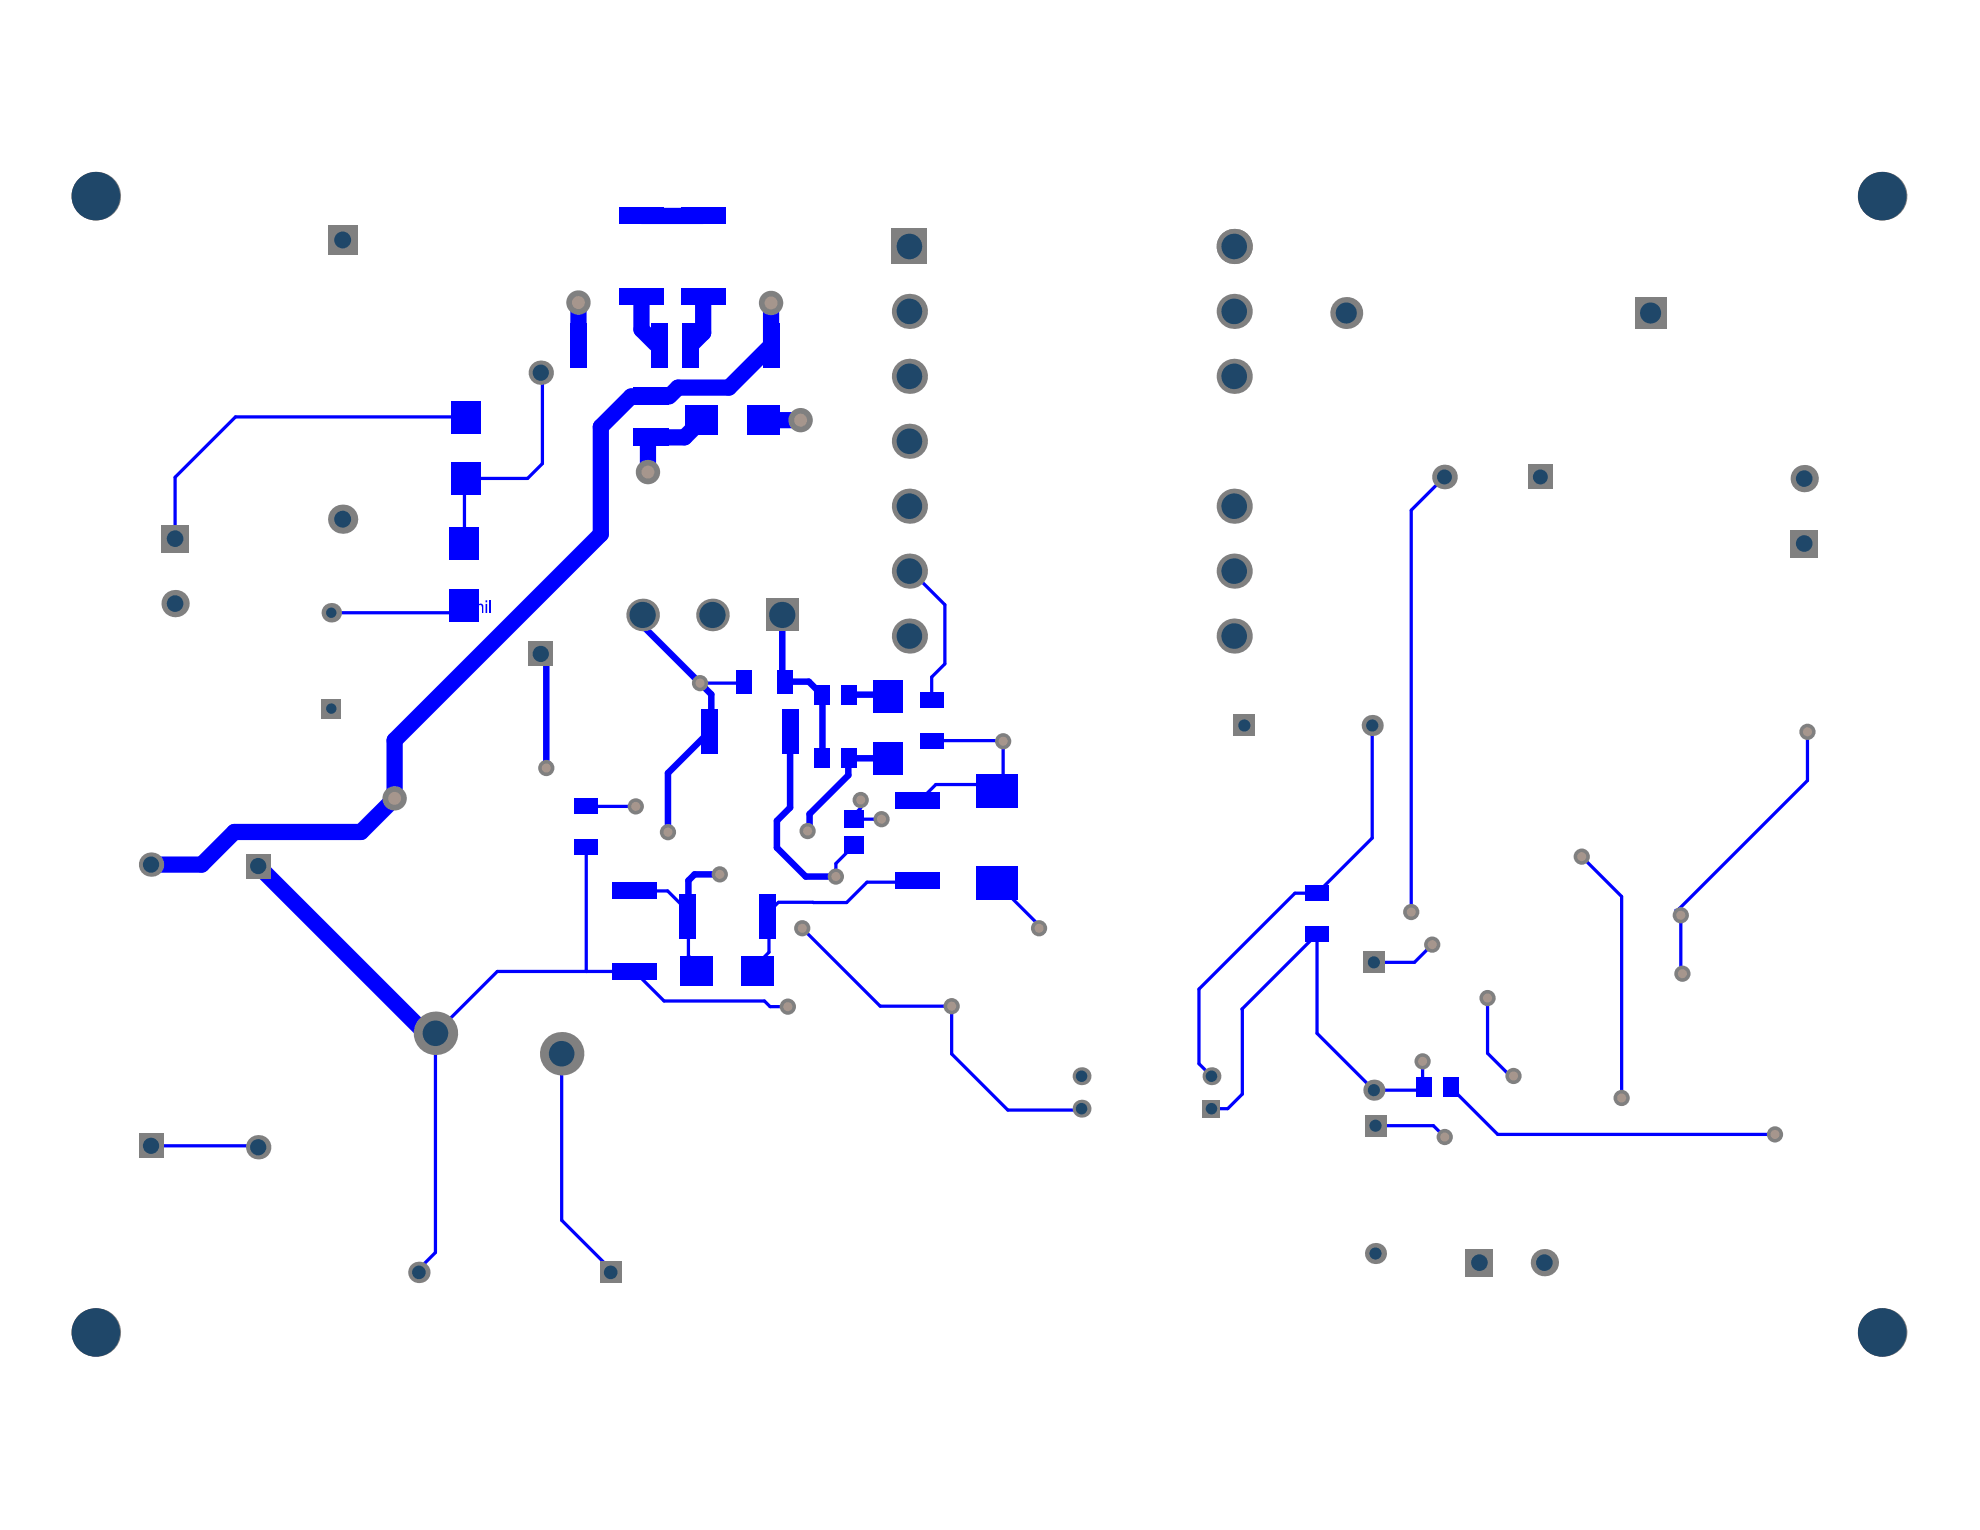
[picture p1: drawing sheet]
<svg xmlns="http://www.w3.org/2000/svg" width="279mm" height="216mm" viewBox="0 0 279 216" stroke-linecap="round" stroke-linejoin="round" font-family="sans-serif">
<path d="M65.7 58.8l.1 .1M76.3 52.6l.2 .2M65.8 67.5l-.3 .2M65.5 85.4l-1 1.1M79.3 148v.7M36.2 161.7l.2 .2" fill="none" stroke="#00f" stroke-width=".46"/>
<circle cx="82.7" cy="137.1" r=".23" fill="#00f"/>
<path d="M81.6 48.5l-.4 .5M105 96.2l-.2 .2M116 98l.1 .1M82.7 113.8h.1M100.4 103l-.3 .2M120.2 115.2l.3 .3M114.7 127.3l.1 .1M118 121.9v1.8M107.9 141.3l.8 .7" fill="none" stroke="#00f" stroke-width=".46"/>
<circle cx="125.3" cy="107" r=".23" fill="#00f"/>
<g fill="none" stroke="#00f" stroke-width=".46">
<path d="M65.7 58.8h-32.5l-8.5 8.5v8.7M76.5 52.8v12.6l-2.1 2.1h-8.6M90.4 55.9h4M65.5 67.7v9M91.9 61.7l-.5 .5M203.8 67.3l-4.7 4.7v56.7M46.7 86.5h17.8M76.3 92.3l.8 .8M89.6 87.7l.4 .4M90.7 86.8v1.5M98.8 96.4h6M110.4 95.8l.4 .4"/>
<path d="M125 98l.3 .3M128.3 80.6h.3l4.7 4.7v8.4l-1.8 1.8v3.2M82.7 119.6v17.5M82.7 113.8h7M114.2 117l-.2 .3M120.5 119.3l-2.5 2.6M120.5 115.6h3.9M121.5 112.9v1.1l-1.3 1.2M131.5 104.5h10l.1 .1v5.2l-1 .9h-8.5l-2.5 2.4M193.6 102.4v15.9l-7.8 7.7h-3.1l-13.5 13.6v10.5l1.8 1.8M255.1 103.3v6.8l-18.4 18.4h-.2l.7 .7v8l.2 .2M89.5 125.7h4.7l2.9 3v6.2l1.1 1.1"/>
<path d="M113.2 131l11 11h10.1v6.7l7.9 7.9h10.2l.2-.2M114.7 127.3h-4.9l-1.3 1.4v5.7l-1.6 1.6M129.6 124.5h-7.3l-2.8 2.9h-4.7M140.7 124.7l5.9 5.9v.4M202.1 133.3l-2.5 2.5h-5.7M223.2 120.9l5.6 5.6v28.4M79.3 148.7v23.5l6.9 6.9M107.9 141.3h-14.2l-4.2-4.2h-19.3l-8.8 8.7v30.9l-2.3 2.4M108.7 142h2.5M194.1 158.8h8.2l1.6 1.6M200.7 149.8v3.5l.2 .1-.4 .4h-6.6l-8.1-8v-14l-10.5 10.6v12l-2.1 2h-2.2M204.7 153.4l6.6 6.7h39.2"/>
<path d="M209.9 140.8v7.8l3.2 3.2h.5M21.3 161.7h14.9"/>
</g>
<path d="M90.5 30.5h8.7M81.6 42.7v5.8M90.4 55.9h-1.3l-4.3 4.3v15.2l-29.1 29.1v8.2l-4.8 4.7h-17.8l-4.6 4.6h-7.2M90.5 41.8v4.7l2 2M99 59.3l-2.4 2.4h-4.7M99.2 41.8v5.2l-1.8 1.8M107.7 59.3h5.3M108.8 42.8v6l-5.9 5.9h-7.2l-1.3 1.2M91.4 62.2v4.4M36.4 122.2l23.6 23.6h1.4" fill="none" stroke="#00f" stroke-width="2.3"/>
<path d="M77.1 93.1v15.3M90.7 88.3l9.7 9.7v5M110.4 86.8v9M110.8 96.2h3.3l1.9 1.8M116.1 98.1v8.9M119.8 98h5.2M100.1 103.2l-5.8 5.9v8.3M111.5 103.2v10.8l-1.9 1.8v3.8l4.1 4.1h4.3M119.7 108v1.4l-5.5 5.5v2.1M119.8 107h5.5M101.6 123.4h-3.6l-.9 .9v4.4" fill="none" stroke="#00f" stroke-width=".92"/>
<g fill="#00f">
<path d="M63.9 84.8h.9v.1h-.7l-.1 .5a.58 .58 0 0 1 .9 .5 .58 .58 0 0 1-.8 .6l-.3-.1-.1-.2v-.2h.2a.38 .38 0 0 0 .6 .2 .38 .38 0 0 0-.2-.7h-.1l-.3 .2h-.2z"/>
<path d="M66.5 85.2h.2v.2a.41 .41 0 0 1 .4-.2 .41 .41 0 0 1 .3 .2 .41 .41 0 0 1 .5-.2 .41 .41 0 0 1 .3 .4v.9h-.2v-.8a.29 .29 0 0 0-.3-.3 .29 .29 0 0 0-.2 .4v.7h-.3v-.8a.28 .28 0 0 0-.3-.3 .28 .28 0 0 0-.2 .3v.8h-.2z"/>
<path d="M69.1 84.7h.2v1.8h-.2z"/>
<path d="M65.4 85l-.1 .6a.45 .45 0 0 0 .1 .5 .45 .45 0 0 0 .5 .1l.1-.4v-.5a.33 .33 0 0 0-.2-.4 .33 .33 0 0 0-.4 .1zM65.2 84.9a.63 .63 0 0 1 .8 0 .63 .63 0 0 1 .2 .8 .57 .57 0 0 1-.2 .7 .57 .57 0 0 1-.8-.1l-.2-.6z"/>
<path d="M68.5 84.7h.2v.3h-.2zM68.5 85.2h.2v1.3h-.2z"/>
</g>
<circle cx="81.6" cy="42.7" r="1.72" fill="#808080"/>
<circle cx="81.6" cy="42.7" r=".92" fill="#a6968d"/>
<circle cx="255.1" cy="103.3" r="1.15" fill="#808080"/>
<circle cx="255.1" cy="103.3" r=".64" fill="#a6968d"/>
<circle cx="199.1" cy="128.7" r="1.15" fill="#808080"/>
<circle cx="199.1" cy="128.7" r=".64" fill="#a6968d"/>
<circle cx="237.2" cy="129.2" r="1.15" fill="#808080"/>
<circle cx="237.2" cy="129.2" r=".64" fill="#a6968d"/>
<circle cx="101.6" cy="123.4" r="1.15" fill="#808080"/>
<circle cx="101.6" cy="123.4" r=".64" fill="#a6968d"/>
<circle cx="55.7" cy="112.7" r="1.72" fill="#808080"/>
<circle cx="55.7" cy="112.7" r=".92" fill="#a6968d"/>
<circle cx="89.7" cy="113.8" r="1.15" fill="#808080"/>
<circle cx="89.7" cy="113.8" r=".64" fill="#a6968d"/>
<circle cx="94.3" cy="117.4" r="1.15" fill="#808080"/>
<circle cx="94.3" cy="117.4" r=".64" fill="#a6968d"/>
<circle cx="98.8" cy="96.4" r="1.15" fill="#808080"/>
<circle cx="98.8" cy="96.4" r=".64" fill="#a6968d"/>
<circle cx="121.5" cy="112.9" r="1.15" fill="#808080"/>
<circle cx="121.5" cy="112.9" r=".64" fill="#a6968d"/>
<circle cx="114" cy="117.3" r="1.15" fill="#808080"/>
<circle cx="114" cy="117.3" r=".64" fill="#a6968d"/>
<circle cx="134.3" cy="142" r="1.15" fill="#808080"/>
<circle cx="134.3" cy="142" r=".64" fill="#a6968d"/>
<circle cx="113.2" cy="131" r="1.15" fill="#808080"/>
<circle cx="113.2" cy="131" r=".64" fill="#a6968d"/>
<circle cx="77.1" cy="108.4" r="1.15" fill="#808080"/>
<circle cx="77.1" cy="108.4" r=".64" fill="#a6968d"/>
<circle cx="146.6" cy="131" r="1.15" fill="#808080"/>
<circle cx="146.6" cy="131" r=".64" fill="#a6968d"/>
<circle cx="124.4" cy="115.6" r="1.15" fill="#808080"/>
<circle cx="124.4" cy="115.6" r=".64" fill="#a6968d"/>
<circle cx="111.2" cy="142" r="1.15" fill="#808080"/>
<circle cx="111.2" cy="142" r=".64" fill="#a6968d"/>
<circle cx="118" cy="123.7" r="1.15" fill="#808080"/>
<circle cx="118" cy="123.7" r=".64" fill="#a6968d"/>
<circle cx="213.6" cy="151.8" r="1.15" fill="#808080"/>
<circle cx="213.6" cy="151.8" r=".64" fill="#a6968d"/>
<circle cx="209.9" cy="140.8" r="1.15" fill="#808080"/>
<circle cx="209.9" cy="140.8" r=".64" fill="#a6968d"/>
<circle cx="237.4" cy="137.4" r="1.15" fill="#808080"/>
<circle cx="237.4" cy="137.4" r=".64" fill="#a6968d"/>
<circle cx="228.8" cy="154.9" r="1.15" fill="#808080"/>
<circle cx="228.8" cy="154.9" r=".64" fill="#a6968d"/>
<circle cx="200.7" cy="149.8" r="1.15" fill="#808080"/>
<circle cx="200.7" cy="149.8" r=".64" fill="#a6968d"/>
<circle cx="202.1" cy="133.3" r="1.15" fill="#808080"/>
<circle cx="202.1" cy="133.3" r=".64" fill="#a6968d"/>
<circle cx="203.9" cy="160.4" r="1.15" fill="#808080"/>
<circle cx="203.9" cy="160.4" r=".64" fill="#a6968d"/>
<circle cx="250.5" cy="160.1" r="1.15" fill="#808080"/>
<circle cx="250.5" cy="160.1" r=".64" fill="#a6968d"/>
<circle cx="223.2" cy="120.9" r="1.15" fill="#808080"/>
<circle cx="223.2" cy="120.9" r=".64" fill="#a6968d"/>
<circle cx="113" cy="59.3" r="1.72" fill="#808080"/>
<circle cx="113" cy="59.3" r=".92" fill="#a6968d"/>
<circle cx="108.8" cy="42.8" r="1.72" fill="#808080"/>
<circle cx="108.8" cy="42.8" r=".92" fill="#a6968d"/>
<circle cx="91.4" cy="66.6" r="1.72" fill="#808080"/>
<circle cx="91.4" cy="66.6" r=".92" fill="#a6968d"/>
<circle cx="141.6" cy="104.6" r="1.15" fill="#808080"/>
<circle cx="141.6" cy="104.6" r=".64" fill="#a6968d"/>
<circle cx="152.6" cy="151.9" r="1.26" fill="#808080"/>
<circle cx="152.6" cy="151.9" r=".81" fill="#1f4769"/>
<circle cx="171" cy="151.9" r="1.26" fill="#808080"/>
<circle cx="171" cy="151.9" r=".81" fill="#1f4769"/>
<circle cx="152.6" cy="156.4" r="1.26" fill="#808080"/>
<circle cx="152.6" cy="156.4" r=".81" fill="#1f4769"/>
<path d="M169.7 155.2h2.5v2.5h-2.5z" fill-rule="evenodd" fill="#808080"/>
<circle cx="171" cy="156.4" r=".81" fill="#1f4769"/>
<path d="M19.6 160h3.4v3.4h-3.4z" fill-rule="evenodd" fill="#808080"/>
<circle cx="21.3" cy="161.7" r="1.15" fill="#1f4769"/>
<circle cx="21.3" cy="122" r="1.72" fill="#808080"/>
<circle cx="21.3" cy="122" r="1.15" fill="#1f4769"/>
<circle cx="24.7" cy="85.2" r="1.92" fill="#808080"/>
<circle cx="24.7" cy="85.2" r="1.17" fill="#1f4769"/>
<path d="M22.8 74.1h3.8v3.8h-3.8z" fill-rule="evenodd" fill="#808080"/>
<circle cx="24.7" cy="76" r="1.17" fill="#1f4769"/>
<circle cx="36.4" cy="161.9" r="1.72" fill="#808080"/>
<circle cx="36.4" cy="161.9" r="1.15" fill="#1f4769"/>
<path d="M34.7 120.5h3.5v3.4h-3.5z" fill-rule="evenodd" fill="#808080"/>
<circle cx="36.4" cy="122.2" r="1.15" fill="#1f4769"/>
<circle cx="48.4" cy="73.3" r="2.06" fill="#808080"/>
<circle cx="48.4" cy="73.3" r="1.19" fill="#1f4769"/>
<path d="M46.3 31.8h4.1v4.1h-4.1z" fill-rule="evenodd" fill="#808080"/>
<circle cx="48.4" cy="33.9" r="1.19" fill="#1f4769"/>
<path d="M84.7 178h3v3.1h-3z" fill-rule="evenodd" fill="#808080"/>
<circle cx="86.2" cy="179.5" r=".96" fill="#1f4769"/>
<circle cx="79.3" cy="148.7" r="3.1" fill="#808080"/>
<circle cx="79.3" cy="148.7" r="1.8" fill="#1f4769"/>
<circle cx="100.5" cy="86.8" r="2.3" fill="#808080"/>
<circle cx="100.5" cy="86.8" r="1.85" fill="#1f4769"/>
<path d="M108.1 84.5h4.6v4.6h-4.6z" fill-rule="evenodd" fill="#808080"/>
<circle cx="110.4" cy="86.8" r="1.85" fill="#1f4769"/>
<circle cx="128.3" cy="89.8" r="2.48" fill="#808080"/>
<circle cx="128.3" cy="89.8" r="1.8" fill="#1f4769"/>
<circle cx="128.3" cy="71.4" r="2.48" fill="#808080"/>
<circle cx="128.3" cy="71.4" r="1.8" fill="#1f4769"/>
<circle cx="128.3" cy="62.3" r="2.48" fill="#808080"/>
<circle cx="128.3" cy="62.3" r="1.8" fill="#1f4769"/>
<circle cx="128.3" cy="43.9" r="2.48" fill="#808080"/>
<circle cx="128.3" cy="43.9" r="1.8" fill="#1f4769"/>
<path d="M125.8 32.3h5v5h-5z" fill-rule="evenodd" fill="#808080"/>
<circle cx="128.3" cy="34.8" r="1.8" fill="#1f4769"/>
<path d="M174.1 100.9h3v3h-3z" fill-rule="evenodd" fill="#808080"/>
<circle cx="175.6" cy="102.4" r=".86" fill="#1f4769"/>
<circle cx="174.2" cy="89.8" r="2.48" fill="#808080"/>
<circle cx="174.2" cy="89.8" r="1.8" fill="#1f4769"/>
<circle cx="174.2" cy="71.4" r="2.48" fill="#808080"/>
<circle cx="174.2" cy="71.4" r="1.8" fill="#1f4769"/>
<circle cx="174.2" cy="43.9" r="2.48" fill="#808080"/>
<circle cx="174.2" cy="43.9" r="1.8" fill="#1f4769"/>
<circle cx="174.2" cy="34.8" r="2.48" fill="#808080"/>
<circle cx="174.2" cy="34.8" r="1.8" fill="#1f4769"/>
<circle cx="174.2" cy="34.8" r="2.48" fill="#808080"/>
<circle cx="174.2" cy="34.8" r="1.8" fill="#1f4769"/>
<circle cx="190" cy="44.2" r="2.25" fill="#808080"/>
<circle cx="190" cy="44.2" r="1.49" fill="#1f4769"/>
<circle cx="217.9" cy="178.2" r="1.92" fill="#808080"/>
<circle cx="217.9" cy="178.2" r="1.17" fill="#1f4769"/>
<path d="M230.7 41.9h4.5v4.5h-4.5z" fill-rule="evenodd" fill="#808080"/>
<circle cx="232.9" cy="44.2" r="1.49" fill="#1f4769"/>
<path d="M252.7 74.8h3.8v3.8h-3.8z" fill-rule="evenodd" fill="#808080"/>
<circle cx="254.6" cy="76.7" r="1.17" fill="#1f4769"/>
<circle cx="128.3" cy="80.6" r="2.48" fill="#808080"/>
<circle cx="128.3" cy="80.6" r="1.8" fill="#1f4769"/>
<circle cx="128.3" cy="53.1" r="2.48" fill="#808080"/>
<circle cx="128.3" cy="53.1" r="1.8" fill="#1f4769"/>
<circle cx="174.2" cy="80.6" r="2.48" fill="#808080"/>
<circle cx="174.2" cy="80.6" r="1.8" fill="#1f4769"/>
<circle cx="174.2" cy="53.1" r="2.48" fill="#808080"/>
<circle cx="174.2" cy="53.1" r="1.8" fill="#1f4769"/>
<circle cx="203.8" cy="67.3" r="1.74" fill="#808080"/>
<circle cx="203.8" cy="67.3" r="1.05" fill="#1f4769"/>
<path d="M215.6 65.6h3.5v3.4h-3.5z" fill-rule="evenodd" fill="#808080"/>
<circle cx="217.4" cy="67.3" r="1.05" fill="#1f4769"/>
<circle cx="254.6" cy="67.5" r="1.92" fill="#808080"/>
<circle cx="254.6" cy="67.5" r="1.17" fill="#1f4769"/>
<circle cx="13.5" cy="27.7" r="3.4" fill="#808080"/>
<circle cx="13.5" cy="27.7" r="3.4" fill="#1f4769"/>
<circle cx="59.1" cy="179.5" r="1.51" fill="#808080"/>
<circle cx="59.1" cy="179.5" r=".96" fill="#1f4769"/>
<circle cx="61.4" cy="145.8" r="3.1" fill="#808080"/>
<circle cx="61.4" cy="145.8" r="1.8" fill="#1f4769"/>
<path d="M45.4 98.6h2.7v2.8h-2.7z" fill-rule="evenodd" fill="#808080"/>
<circle cx="46.7" cy="100" r=".73" fill="#1f4769"/>
<path d="M74.6 90.6h3.4v3.4h-3.4z" fill-rule="evenodd" fill="#808080"/>
<circle cx="76.3" cy="92.3" r="1.15" fill="#1f4769"/>
<circle cx="46.7" cy="86.5" r="1.37" fill="#808080"/>
<circle cx="46.7" cy="86.5" r=".73" fill="#1f4769"/>
<circle cx="90.7" cy="86.8" r="2.3" fill="#808080"/>
<circle cx="90.7" cy="86.8" r="1.85" fill="#1f4769"/>
<circle cx="194.1" cy="176.9" r="1.49" fill="#808080"/>
<circle cx="194.1" cy="176.9" r=".86" fill="#1f4769"/>
<path d="M192.6 157.4h3v2.9h-3z" fill-rule="evenodd" fill="#808080"/>
<circle cx="194.1" cy="158.8" r=".86" fill="#1f4769"/>
<path d="M192.4 134.3h3v3h-3z" fill-rule="evenodd" fill="#808080"/>
<circle cx="193.9" cy="135.8" r=".86" fill="#1f4769"/>
<circle cx="193.6" cy="102.4" r="1.49" fill="#808080"/>
<circle cx="193.6" cy="102.4" r=".86" fill="#1f4769"/>
<path d="M206.8 176.3h3.9v3.8h-3.9z" fill-rule="evenodd" fill="#808080"/>
<circle cx="208.8" cy="178.2" r="1.17" fill="#1f4769"/>
<circle cx="265.6" cy="27.7" r="3.4" fill="#808080"/>
<circle cx="265.6" cy="27.7" r="3.4" fill="#1f4769"/>
<circle cx="13.5" cy="188" r="3.4" fill="#808080"/>
<circle cx="13.5" cy="188" r="3.4" fill="#1f4769"/>
<circle cx="76.3" cy="52.6" r="1.72" fill="#808080"/>
<circle cx="76.3" cy="52.6" r="1.15" fill="#1f4769"/>
<circle cx="193.9" cy="153.8" r="1.49" fill="#808080"/>
<circle cx="193.9" cy="153.8" r=".86" fill="#1f4769"/>
<circle cx="265.6" cy="188" r="3.4" fill="#808080"/>
<circle cx="265.6" cy="188" r="3.4" fill="#1f4769"/>
<g fill="#00f">
<path d="M96.3 45.6h2.3v6.3h-2.3z" fill-rule="evenodd"/>
<path d="M107.6 45.6h2.4v6.3h-2.4z" fill-rule="evenodd"/>
<path d="M114.9 105.7h2.3v2.7h-2.3z" fill-rule="evenodd"/>
<path d="M118.7 105.7h2.3v2.7h-2.3z" fill-rule="evenodd"/>
<path d="M95.8 126.2h2.4v6.3h-2.4z" fill-rule="evenodd"/>
<path d="M103.9 94.5h2.3v3.4h-2.3z" fill-rule="evenodd"/>
<path d="M107.2 126.2h2.3v6.3h-2.3z" fill-rule="evenodd"/>
<path d="M114.8 96.7h2.3v2.7h-2.3z" fill-rule="evenodd"/>
<path d="M118.6 96.7h2.3v2.7h-2.3z" fill-rule="evenodd"/>
<path d="M96.1 40.7h6.3v2.3h-6.3z" fill-rule="evenodd"/>
<path d="M96.1 29.3h6.3v2.3h-6.3z" fill-rule="evenodd"/>
<path d="M129.8 103.4h3.3v2.2h-3.3z" fill-rule="evenodd"/>
<path d="M184.2 124.9h3.3v2.3h-3.3z" fill-rule="evenodd"/>
<path d="M63.5 83.1h4.1v4.6h-4.1z" fill-rule="evenodd"/>
<path d="M63.5 74.4h4.1v4.6h-4.1z" fill-rule="evenodd"/>
<path d="M63.7 56.6h4.1v4.6h-4.1z" fill-rule="evenodd"/>
<path d="M81.1 112.7h3.3v2.2h-3.3z" fill-rule="evenodd"/>
<path d="M81.1 118.4h3.3v2.3h-3.3z" fill-rule="evenodd"/>
<path d="M80.5 45.6h2.3v6.4h-2.3z" fill-rule="evenodd"/>
<path d="M95.9 135h4.6v4.2h-4.6z" fill-rule="evenodd"/>
<path d="M99 100.1h2.3v6.3h-2.3z" fill-rule="evenodd"/>
<path d="M96.7 57.2h4.6v4.2h-4.6z" fill-rule="evenodd"/>
<path d="M91.8 45.6h2.4v6.4h-2.4z" fill-rule="evenodd"/>
<path d="M110.3 100.1h2.4v6.3h-2.4z" fill-rule="evenodd"/>
<path d="M105.4 57.2h4.6v4.2h-4.6z" fill-rule="evenodd"/>
<path d="M126.3 123.1h6.3v2.4h-6.3z" fill-rule="evenodd"/>
<path d="M126.3 111.8h6.3v2.3h-6.3z" fill-rule="evenodd"/>
<path d="M129.8 97.6h3.3v2.3h-3.3z" fill-rule="evenodd"/>
<path d="M123.2 104.7h4.2v4.6h-4.2z" fill-rule="evenodd"/>
<path d="M184.2 130.7h3.3v2.2h-3.3z" fill-rule="evenodd"/>
<path d="M203.6 152.1h2.2v2.7h-2.2z" fill-rule="evenodd"/>
<path d="M199.8 152.1h2.2v2.7h-2.2z" fill-rule="evenodd"/>
<path d="M63.7 65.2h4.1v4.6h-4.1z" fill-rule="evenodd"/>
<path d="M109.7 94.5h2.2v3.4h-2.2z" fill-rule="evenodd"/>
<path d="M123.2 96h4.2v4.6h-4.2z" fill-rule="evenodd"/>
<path d="M137.8 122.3h5.8v4.7h-5.8z" fill-rule="evenodd"/>
<path d="M137.8 109.3h5.8v4.7h-5.8z" fill-rule="evenodd"/>
<path d="M86.4 135.9h6.3v2.4h-6.3z" fill-rule="evenodd"/>
<path d="M86.4 124.5h6.3v2.4h-6.3z" fill-rule="evenodd"/>
<path d="M119.1 118h2.8v2.4h-2.8z" fill-rule="evenodd"/>
<path d="M119.1 114.4h2.8v2.4h-2.8z" fill-rule="evenodd"/>
<path d="M87.4 40.7h6.3v2.3h-6.3z" fill-rule="evenodd"/>
<path d="M87.4 29.3h6.3v2.3h-6.3z" fill-rule="evenodd"/>
<path d="M104.6 135h4.6v4.2h-4.6z" fill-rule="evenodd"/>
<path d="M89.4 60.5h5v2.4h-5z" fill-rule="evenodd"/>
<path d="M89.4 54.7h5v2.5h-5z" fill-rule="evenodd"/>
</g>
</svg>
